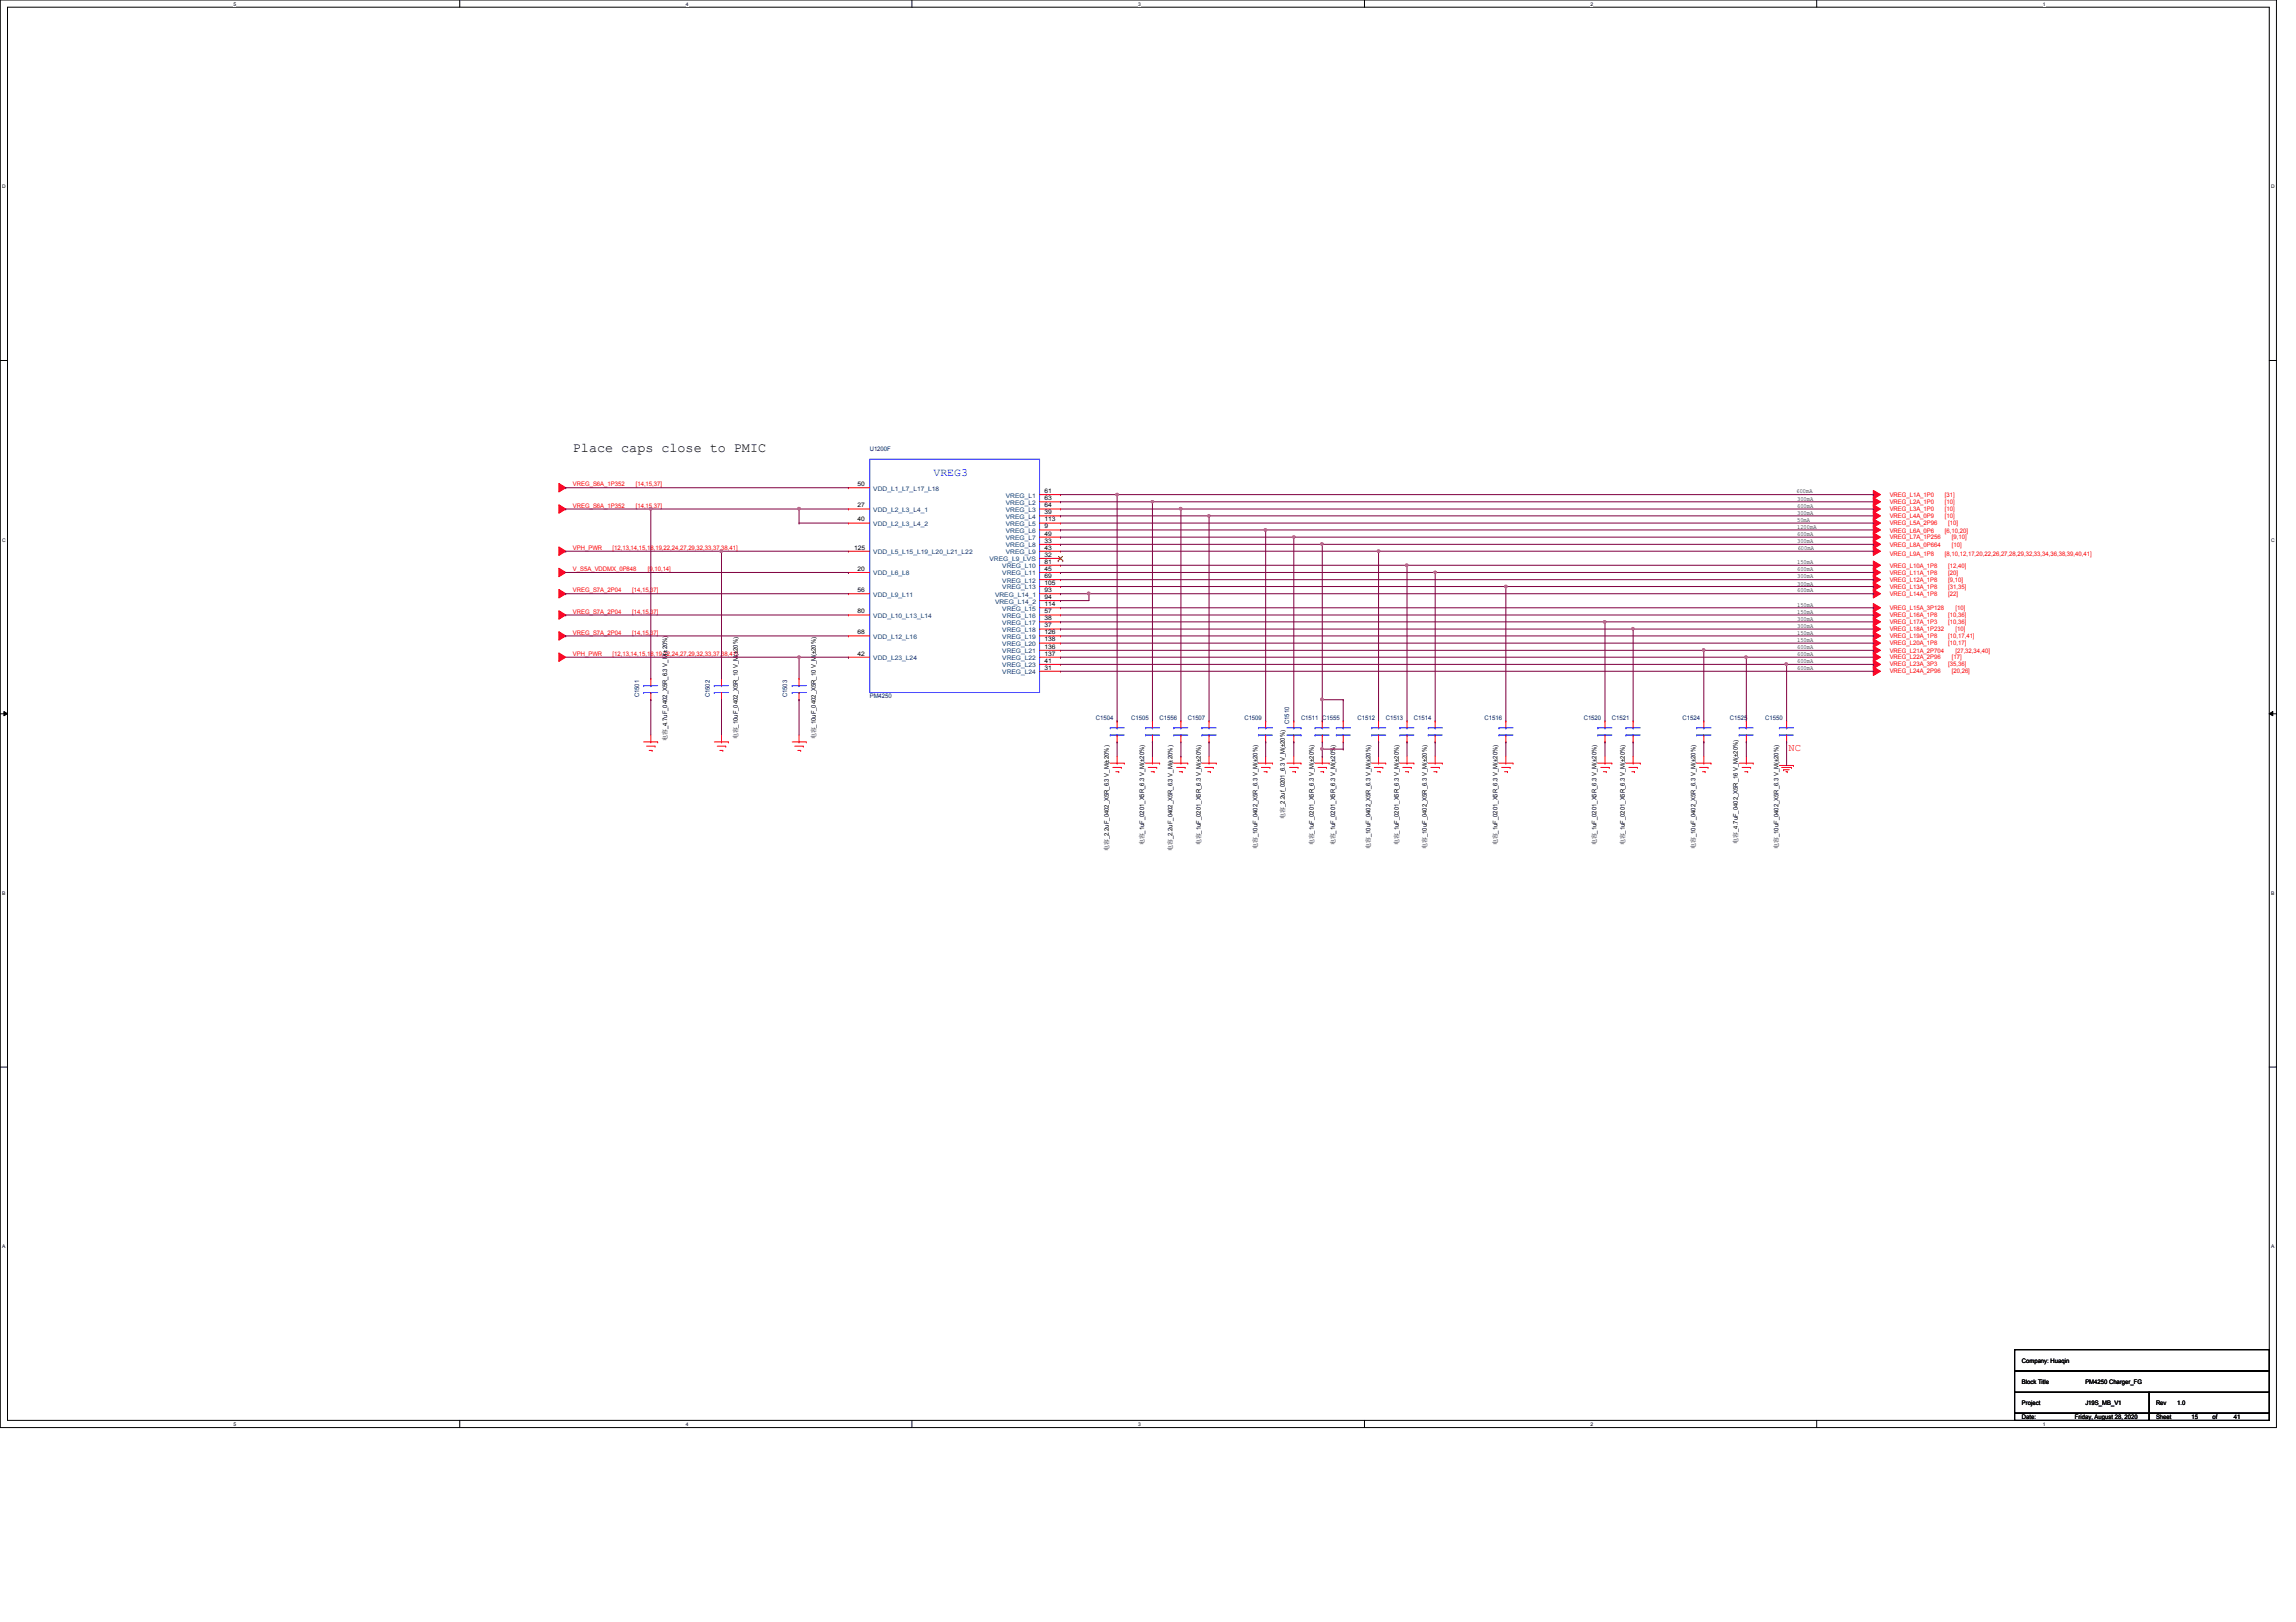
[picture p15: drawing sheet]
<svg xmlns="http://www.w3.org/2000/svg" width="297mm" height="210mm" viewBox="0 0 297 210" stroke-linecap="round" stroke-linejoin="round" font-family="sans-serif">
<defs><g id="words">
<text font-size="1.7" x="74.1" y="58.5">Place caps close to PMIC</text>
<text font-size="1.4" fill="#00f" x="120.8" y="61.6">VREG3</text>
<text font-size="1.4" fill="#f00" x="231.4" y="97.2">NC</text>
<g font-size=".8" fill="#000080">
<text x="112.5" y="58.4">U1200F</text>
<text x="82.7" y="90.3" transform="rotate(-90 82.7 90.3)">C1501</text>
<text x="91.8" y="90.3" transform="rotate(-90 91.8 90.3)">C1502</text>
<text x="101.9" y="90.3" transform="rotate(-90 101.9 90.3)">C1503</text>
<text x="112.5" y="90.4">PM4250</text>
<text x="141.8" y="93.1">C1504</text>
<text x="146.3" y="93.1">C1505</text>
<text x="150" y="93.1">C1556</text>
<text x="153.7" y="93.1">C1507</text>
<text x="161" y="93.1">C1509</text>
<text x="166.8" y="93.7" transform="rotate(-90 166.8 93.7)">C1510</text>
<text x="168.3" y="93.1">C1511</text>
<text x="171.1" y="93.1">C1555</text>
<text x="175.6" y="93.1">C1512</text>
<text x="179.3" y="93.1">C1513</text>
<text x="182.9" y="93.1">C1514</text>
<text x="192.1" y="93.1">C1516</text>
<text x="204.9" y="93.1">C1520</text>
<text x="208.5" y="93.1">C1521</text>
<text x="217.7" y="93.1">C1524</text>
<text x="223.8" y="93.1">C1525</text>
<text x="228.4" y="93.1">C1550</text>
</g>
<g font-size=".8" fill="#f00">
<text x="74.1" y="62.9">VREG_S6A_1P352</text>
<text x="74.1" y="65.7">VREG_S6A_1P352</text>
<text x="82.2" y="62.9">[14,15,37]</text>
<text x="82.2" y="65.7">[14,15,37]</text>
<text x="244.5" y="64.3">VREG_L1A_1P0</text>
<text x="244.5" y="65.2">VREG_L2A_1P0</text>
<text x="251.6" y="64.3">[31]</text>
<text x="251.6" y="65.2">[10]</text>
<text x="74.1" y="71.2">VPH_PWR</text>
<text x="79.2" y="71.2">[12,13,14,15,18,19,22,24,27,29,32,33,37,38,41]</text>
<text x="244.5" y="66.2">VREG_L3A_1P0</text>
<text x="244.5" y="67.1">VREG_L4A_0P9</text>
<text x="244.5" y="68">VREG_L5A_2P96</text>
<text x="244.5" y="68.9">VREG_L6A_0P6</text>
<text x="244.5" y="69.8">VREG_L7A_1P256</text>
<text x="244.5" y="70.7">VREG_L8A_0P664</text>
<text x="251.6" y="66.2">[10]</text>
<text x="251.6" y="67.1">[10]</text>
<text x="251.6" y="68.9">[6,10,20]</text>
<text x="252" y="68">[10]</text>
<text x="252.5" y="69.8">[9,10]</text>
<text x="252.5" y="70.7">[10]</text>
<text x="74.1" y="73.9">V_S5A_VDDMX_0P848</text>
<text x="74.1" y="76.7">VREG_S7A_2P04</text>
<text x="81.8" y="76.7">[14,15,37]</text>
<text x="83.8" y="73.9">[9,10,14]</text>
<text x="244.5" y="73.5">VREG_L10A_1P8</text>
<text x="244.5" y="74.4">VREG_L11A_1P8</text>
<text x="244.5" y="75.3">VREG_L12A_1P8</text>
<text x="244.5" y="76.2">VREG_L13A_1P8</text>
<text x="244.5" y="77.1">VREG_L14A_1P8</text>
<text x="244.5" y="72">VREG_L9A_1P8</text>
<text x="251.6" y="72">[8,10,12,17,20,22,26,27,28,29,32,33,34,36,38,39,40,41]</text>
<text x="252" y="73.5">[12,40]</text>
<text x="252" y="74.4">[20]</text>
<text x="252" y="75.3">[9,10]</text>
<text x="252" y="76.2">[31,35]</text>
<text x="252" y="77.1">[22]</text>
<text x="74.1" y="79.4">VREG_S7A_2P04</text>
<text x="74.1" y="82.2">VREG_S7A_2P04</text>
<text x="81.8" y="79.4">[14,15,37]</text>
<text x="81.8" y="82.2">[14,15,37]</text>
<text x="244.5" y="79">VREG_L15A_3P128</text>
<text x="244.5" y="79.9">VREG_L16A_1P8</text>
<text x="244.5" y="80.8">VREG_L17A_1P3</text>
<text x="244.5" y="81.6">VREG_L18A_1P232</text>
<text x="244.5" y="83.4">VREG_L20A_1P8</text>
<text x="244.5" y="82.5">VREG_L19A_1P8</text>
<text x="252" y="79.9">[10,36]</text>
<text x="252" y="80.8">[10,36]</text>
<text x="252" y="83.4">[10,17]</text>
<text x="252" y="82.5">[10,17,41]</text>
<text x="253" y="79">[10]</text>
<text x="253" y="81.6">[10]</text>
<text x="74.1" y="84.9">VPH_PWR</text>
<text x="79.2" y="84.9">[12,13,14,15,18,19,22,24,27,29,32,33,37,38,41]</text>
<text x="244.5" y="84.5">VREG_L21A_2P704</text>
<text x="244.5" y="85.3">VREG_L22A_2P96</text>
<text x="244.5" y="86.2">VREG_L23A_3P3</text>
<text x="244.5" y="87.1">VREG_L24A_2P96</text>
<text x="252" y="86.2">[35,36]</text>
<text x="252.5" y="85.3">[17]</text>
<text x="252.5" y="87.1">[20,26]</text>
<text x="253" y="84.5">[27,32,34,40]</text>
</g>
<g font-size=".8">
<text x="111" y="62.9">50</text>
<text x="111" y="65.7">27</text>
<text x="135.1" y="63.8">61</text>
<text x="135.1" y="64.7">63</text>
<text x="135.1" y="65.7">64</text>
<text x="232.4" y="63.8">600mA</text>
<text x="232.5" y="64.8">300mA</text>
<text x="232.5" y="65.7">600mA</text>
<text x="110.5" y="71.1">125</text>
<text x="111" y="67.5">40</text>
<text x="135.1" y="66.5">39</text>
<text x="135.1" y="67.5">113</text>
<text x="135.1" y="68.4">9</text>
<text x="135.1" y="69.3">49</text>
<text x="135.1" y="70.2">33</text>
<text x="135.1" y="71.1">43</text>
<text x="232.5" y="66.6">300mA</text>
<text x="232.5" y="67.5">50mA</text>
<text x="232.5" y="68.5">1200mA</text>
<text x="232.5" y="69.4">600mA</text>
<text x="232.5" y="70.3">300mA</text>
<text x="232.6" y="71.2">600mA</text>
<text x="111" y="73.9">20</text>
<text x="111" y="76.6">56</text>
<text x="135.1" y="72.1">32</text>
<text x="135.1" y="72.9">81</text>
<text x="135.1" y="73.9">45</text>
<text x="135.1" y="74.8">69</text>
<text x="135.1" y="75.7">105</text>
<text x="135.1" y="76.6">93</text>
<text x="135.1" y="77.5">94</text>
<text x="232.5" y="73">150mA</text>
<text x="232.5" y="74">600mA</text>
<text x="232.5" y="74.8">300mA</text>
<text x="232.5" y="75.8">300mA</text>
<text x="232.5" y="76.7">600mA</text>
<text x="111" y="79.4">80</text>
<text x="111" y="82.1">68</text>
<text x="135.1" y="78.4">114</text>
<text x="135.1" y="79.4">57</text>
<text x="135.1" y="80.3">38</text>
<text x="135.1" y="81.2">37</text>
<text x="135.1" y="82.1">126</text>
<text x="135.1" y="83">138</text>
<text x="135.1" y="83.9">136</text>
<text x="232.5" y="78.5">150mA</text>
<text x="232.5" y="79.5">150mA</text>
<text x="232.5" y="80.3">300mA</text>
<text x="232.5" y="81.2">300mA</text>
<text x="232.5" y="82.2">150mA</text>
<text x="232.5" y="83.1">150mA</text>
<text x="232.5" y="84">600mA</text>
<text x="111" y="84.8">42</text>
<text x="135.1" y="84.8">137</text>
<text x="135.1" y="85.8">41</text>
<text x="135.1" y="86.7">31</text>
<text x="232.5" y="84.9">600mA</text>
<text x="232.5" y="85.8">600mA</text>
<text x="232.5" y="86.7">600mA</text>
<text x="86.3" y="95.9" transform="rotate(-90 86.3 95.9)">电电_4.7uF_0402_X5R_6.3 V_M(±20%)</text>
<text x="95.5" y="95.7" transform="rotate(-90 95.5 95.7)">电电_10uF_0402_X5R_10 V_M(±20%)</text>
<text x="105.5" y="95.7" transform="rotate(-90 105.5 95.7)">电电_10uF_0402_X5R_10 V_M(±20%)</text>
<text x="166.2" y="106" transform="rotate(-90 166.2 106)">电电_2.2uf_0201_6.3 V_M(±20%)</text>
<text x="143.5" y="110.1" transform="rotate(-90 143.5 110.1)">电电_2.2uF_0402_X5R_6.3 V_M(±20%)</text>
<text x="148" y="109.4" transform="rotate(-90 148 109.4)">电电_1uF_0201_X5R_6.3 V_M(±20%)</text>
<text x="151.7" y="110.1" transform="rotate(-90 151.7 110.1)">电电_2.2uF_0402_X5R_6.3 V_M(±20%)</text>
<text x="155.4" y="109.4" transform="rotate(-90 155.4 109.4)">电电_1uF_0201_X5R_6.3 V_M(±20%)</text>
<text x="162.7" y="109.9" transform="rotate(-90 162.7 109.9)">电电_10uF_0402_X5R_6.3 V_M(±20%)</text>
<text x="170" y="109.4" transform="rotate(-90 170 109.4)">电电_1uF_0201_X5R_6.3 V_M(±20%)</text>
<text x="172.7" y="109.4" transform="rotate(-90 172.7 109.4)">电电_1uF_0201_X5R_6.3 V_M(±20%)</text>
<text x="177.3" y="109.9" transform="rotate(-90 177.3 109.9)">电电_10uF_0402_X5R_6.3 V_M(±20%)</text>
<text x="181" y="109.4" transform="rotate(-90 181 109.4)">电电_1uF_0201_X5R_6.3 V_M(±20%)</text>
<text x="184.6" y="109.9" transform="rotate(-90 184.6 109.9)">电电_10uF_0402_X5R_6.3 V_M(±20%)</text>
<text x="193.8" y="109.4" transform="rotate(-90 193.8 109.4)">电电_1uF_0201_X5R_6.3 V_M(±20%)</text>
<text x="206.5" y="109.4" transform="rotate(-90 206.5 109.4)">电电_1uF_0201_X5R_6.3 V_M(±20%)</text>
<text x="210.2" y="109.4" transform="rotate(-90 210.2 109.4)">电电_1uF_0201_X5R_6.3 V_M(±20%)</text>
<text x="219.4" y="109.9" transform="rotate(-90 219.4 109.9)">电电_10uF_0402_X5R_6.3 V_M(±20%)</text>
<text x="224.8" y="109.2" transform="rotate(-90 224.8 109.2)">电电_4.7uF_0402_X5R_16 V_M(±20%)</text>
<text x="230.1" y="109.9" transform="rotate(-90 230.1 109.9)">电电_10uF_0402_X5R_6.3 V_M(±20%)</text>
<text x="261.6" y="179.1">Block Title</text>
<text x="261.6" y="176.4">Company: Huaqin</text>
<text x="269.8" y="179.1">PM4250 Charger_FG</text>
<text x="261.6" y="181.8">Project</text>
<text x="261.6" y="183.6">Date:</text>
<text x="268.4" y="183.6">Friday, August 28, 2020</text>
<text x="269.8" y="181.8">J19S_MB_V1</text>
<text x="278.9" y="181.8">Rev</text>
<text x="278.9" y="183.6">Sheet</text>
<text x="281.7" y="181.8">1.0</text>
<text x="283.5" y="183.6">15</text>
<text x="286.3" y="183.6">of</text>
<text x="289" y="183.6">41</text>
</g>
<g font-size=".8" fill="#004080">
<text x="113" y="63.5">VDD_L1_L7_L17_L18</text>
<text x="130.1" y="64.4">VREG_L1</text>
<text x="130.1" y="65.3">VREG_L2</text>
<text x="113" y="66.3">VDD_L2_L3_L4_1</text>
<text x="113" y="68.1">VDD_L2_L3_L4_2</text>
<text x="113" y="71.7">VDD_L5_L15_L19_L20_L21_L22</text>
<text x="130.1" y="66.3">VREG_L3</text>
<text x="130.1" y="67.1">VREG_L4</text>
<text x="130.1" y="68.1">VREG_L5</text>
<text x="130.1" y="69">VREG_L6</text>
<text x="130.1" y="69.9">VREG_L7</text>
<text x="130.1" y="70.8">VREG_L8</text>
<text x="130.1" y="71.7">VREG_L9</text>
<text x="113" y="74.5">VDD_L6_L8</text>
<text x="113" y="77.2">VDD_L9_L11</text>
<text x="128" y="72.6">VREG_L9_LVS</text>
<text x="128.7" y="77.2">VREG_L14_1</text>
<text x="129.7" y="73.5">VREG_L10</text>
<text x="129.7" y="74.5">VREG_L11</text>
<text x="129.7" y="75.4">VREG_L12</text>
<text x="129.7" y="76.3">VREG_L13</text>
<text x="113" y="80">VDD_L10_L13_L14</text>
<text x="113" y="82.7">VDD_L12_L16</text>
<text x="128.7" y="78.1">VREG_L14_2</text>
<text x="129.7" y="79">VREG_L15</text>
<text x="129.7" y="80">VREG_L16</text>
<text x="129.7" y="80.9">VREG_L17</text>
<text x="129.7" y="81.8">VREG_L18</text>
<text x="129.7" y="82.7">VREG_L19</text>
<text x="129.7" y="83.6">VREG_L20</text>
<text x="113" y="85.4">VDD_L23_L24</text>
<text x="129.7" y="84.5">VREG_L21</text>
<text x="129.7" y="85.4">VREG_L22</text>
<text x="129.7" y="86.4">VREG_L23</text>
<text x="129.7" y="87.2">VREG_L24</text>
</g>
<g font-size=".6">
<text x="30.2" y=".7">5</text>
<text x="88.7" y=".7">4</text>
<text x="147.2" y=".7">3</text>
<text x="205.8" y=".7">2</text>
<text x="264.3" y=".7">1</text>
<text x=".3" y="24.4">D</text>
<text x="293.8" y="24.4">D</text>
<text x=".3" y="70.1">C</text>
<text x="293.8" y="70.1">C</text>
<text x=".3" y="115.8">B</text>
<text x="293.8" y="115.8">B</text>
<text x=".3" y="161.5">A</text>
<text x="293.8" y="161.5">A</text>
<text x="30.2" y="184.5">5</text>
<text x="88.7" y="184.5">4</text>
<text x="147.2" y="184.5">3</text>
<text x="205.8" y="184.5">2</text>
<text x="264.3" y="184.5">1</text>
</g>
</g></defs>
<path d="M0 0h294.5v184.7h-294.5zM1 .9h292.6v182.9h-292.6z" fill="none" stroke="#000" stroke-width=".13"/>
<g fill="#fff">
<path d="M30.2 .1h.4v.7h-.4z"/>
<path d="M30.2 183.9h.4v.8h-.4z"/>
</g>
<path d="M59.5 0v.9M59.5 183.8v.9" fill="none" stroke="#000" stroke-width=".13"/>
<g fill="#fff">
<path d="M88.7 .1h.4v.7h-.4z"/>
<path d="M88.7 183.9h.4v.8h-.4z"/>
</g>
<path d="M118 0v.9M118 183.8v.9" fill="none" stroke="#000" stroke-width=".13"/>
<g fill="#fff">
<path d="M147.2 .1h.4v.7h-.4z"/>
<path d="M147.2 183.9h.4v.8h-.4z"/>
</g>
<path d="M176.5 0v.9M176.5 183.8v.9" fill="none" stroke="#000" stroke-width=".13"/>
<g fill="#fff">
<path d="M205.8 .1h.3v.7h-.3z"/>
<path d="M205.8 183.9h.3v.8h-.3z"/>
</g>
<path d="M235 0v.9M235 183.8v.9" fill="none" stroke="#000" stroke-width=".13"/>
<g fill="#fff">
<path d="M264.3 .1h.3v.7h-.3z"/>
<path d="M264.3 183.9h.3v.8h-.3z"/>
<path d="M.3 23.8h.5v.7h-.5z"/>
<path d="M293.8 23.8h.5v.7h-.5z"/>
<path d="M.3 69.5h.5v.7h-.5z"/>
<path d="M293.8 69.5h.5v.7h-.5z"/>
</g>
<path d="M0 46.7h1M293.6 46.7h.9" fill="none" stroke="#000" stroke-width=".13"/>
<g fill="#fff">
<path d="M.3 115.2h.4v.8h-.4z"/>
<path d="M293.8 115.2h.5v.8h-.5z"/>
</g>
<path d="M0 92.4h1M.5 92.1l.5 .3-.5 .2zM293.6 92.4l.4-.3v.5zM293.6 92.4h.9" fill="none" stroke="#000" stroke-width=".13"/>
<path d="M.5 92.1l.5 .3-.5 .2zM293.6 92.4l.4-.3v.5z" fill="#000"/>
<g fill="#fff">
<path d="M.3 161h.4v.7h-.4z"/>
<path d="M293.8 161h.4v.7h-.4z"/>
</g>
<path d="M0 138.1h1M293.6 138.1h.9" fill="none" stroke="#000" stroke-width=".13"/>
<g fill="none" stroke="#f00" stroke-width=".13">
<path d="M83.3 96h1.8M83.6 96.6h1.1M84 97.1h.4M84.2 96h.1M84.2 95.1v.9M84.4 97.1h.1M84.7 96.6h.1M85.1 96h.1M92.4 96h1.8M92.8 96.6h1.1M93.1 97.1h.4M93.3 96h.1"/>
<path d="M93.3 95.1v.9M93.5 97.1h.1M93.9 96.6h.1M94.2 96h.1M102.5 96h1.8M102.8 96.6h1.1M103.2 97.1h.4M103.4 96h.1M103.4 95.1v.9M103.6 97.1h.1M103.9 96.6h.1M104.3 96h.1"/>
<path d="M143.6 98.8h1.9M144 99.3h1.1M144.4 99.9h.3M144.5 98.8h.1M144.5 97.9v.9M144.7 99.9h.1M145.1 99.3h.1M145.5 98.8h.1M148.2 98.8h1.8M148.5 99.3h1.1M148.9 99.9h.4M149.1 98.8h.1"/>
<path d="M149.1 97.9v.9M149.3 99.9h.1M149.6 99.3h.1M150 98.8h.1M151.8 98.8h1.9M152.2 99.3h1.1M152.6 99.9h.3M152.8 98.8h.1M152.8 97.9v.9M152.9 99.9h.1M153.3 99.3h.1M153.7 98.8h.1"/>
<path d="M155.5 98.8h1.8M155.9 99.3h1.1M156.2 99.9h.4M156.4 98.8h.1M156.4 97.9v.9M156.6 99.9h.1M157 99.3h.1M157.3 98.8h.1M162.8 98.8h1.8M163.2 99.3h1.1M163.5 99.9h.4M163.7 98.8h.1"/>
<path d="M163.7 97.9v.9M163.9 99.9h.1M164.3 99.3h.1M164.6 98.8h.1M166.5 98.8h1.8M166.8 99.3h1.1M167.2 99.9h.4M167.4 98.8h.1M167.4 97.9v.9M167.6 99.9h.1M167.9 99.3h.1M168.3 98.8h.1"/>
<path d="M170.1 98.8h1.9M170.5 99.3h1.1M170.9 99.9h.3M171.1 98.8h.1M171.1 97.9v.9M171.2 99.9h.1M171.6 99.3h.1M172 98.8h.1M177.5 98.8h1.8M177.8 99.3h1.1M178.2 99.9h.4M178.3 98.8h.1"/>
<path d="M178.3 97.9v.9M178.6 99.9h.1M178.9 99.3h.1M179.3 98.8h.1M181.1 98.8h1.8M181.5 99.3h1.1M181.8 99.9h.4M182 98.8h.1M182 97.9v.9M182.2 99.9h.1M182.6 99.3h.1M182.9 98.8h.1"/>
<path d="M184.8 98.8h1.8M185.1 99.3h1.1M185.5 99.9h.4M185.7 98.8h.1M185.7 97.9v.9M185.9 99.9h.1M186.2 99.3h.1M186.6 98.8h.1M193.9 98.8h1.8M194.3 99.3h1.1M194.6 99.9h.4M194.8 98.8h.1"/>
<path d="M194.8 97.9v.9M195 99.9h.1M195.4 99.3h.1M195.7 98.8h.1M206.7 98.8h1.8M207.1 99.3h1.1M207.4 99.9h.4M207.6 98.8h.1M207.6 97.9v.9M207.8 99.9h.1M208.2 99.3h.1M208.5 98.8h.1"/>
<path d="M210.4 98.8h1.8M210.7 99.3h1.1M211.1 99.9h.4M211.3 98.8h.1M211.3 97.9v.9M211.5 99.9h.1M211.8 99.3h.1M212.2 98.8h.1M219.5 98.8h1.9M219.9 99.3h1.1M220.3 99.9h.3M220.4 98.8h.1"/>
<path d="M220.4 97.9v.9M220.6 99.9h.1M221 99.3h.1M221.4 98.8h.1M225 98.8h1.8M225.4 99.3h1.1M225.7 99.9h.4M225.9 98.8h.1M225.9 97.9v.9M226.1 99.9h.1M226.5 99.3h.1M226.8 98.8h.1"/>
<path d="M230.2 99.1h1.8M230.5 99.3h1.3M230.8 99.6h.1M230.8 99.6h.7M231.1 99.9h.1M231.2 99.9h.1M231.8 99.3h.1M232 99.1h.1"/>
</g>
<path d="M72.3 62.6l.9 .5-.9 .6z" fill-rule="evenodd" fill="#f00"/>
<path d="M72.3 62.6l.9 .5-.9 .6z" fill="none" stroke="#f00" stroke-width=".13"/>
<path d="M72.3 65.3l.9 .6-.9 .5z" fill-rule="evenodd" fill="#f00"/>
<path d="M72.3 65.3l.9 .6-.9 .5z" fill="none" stroke="#f00" stroke-width=".13"/>
<path d="M72.3 70.8l.9 .5-.9 .6z" fill-rule="evenodd" fill="#f00"/>
<path d="M72.3 70.8l.9 .5-.9 .6z" fill="none" stroke="#f00" stroke-width=".13"/>
<path d="M72.3 73.5l.9 .6-.9 .5z" fill-rule="evenodd" fill="#f00"/>
<path d="M72.3 73.5l.9 .6-.9 .5z" fill="none" stroke="#f00" stroke-width=".13"/>
<path d="M72.3 84.5l.9 .5-.9 .6z" fill-rule="evenodd" fill="#f00"/>
<path d="M72.3 84.5l.9 .5-.9 .6z" fill="none" stroke="#f00" stroke-width=".13"/>
<path d="M72.3 76.3l.9 .5-.9 .6z" fill-rule="evenodd" fill="#f00"/>
<path d="M72.3 76.3l.9 .5-.9 .6z" fill="none" stroke="#f00" stroke-width=".13"/>
<path d="M72.3 79l.9 .6-.9 .5z" fill-rule="evenodd" fill="#f00"/>
<path d="M72.3 79l.9 .6-.9 .5z" fill="none" stroke="#f00" stroke-width=".13"/>
<path d="M72.3 81.7l.9 .6-.9 .5z" fill-rule="evenodd" fill="#f00"/>
<path d="M72.3 81.7l.9 .6-.9 .5z" fill="none" stroke="#f00" stroke-width=".13"/>
<path d="M242.4 63.5l.9 .5-.9 .6z" fill-rule="evenodd" fill="#f00"/>
<path d="M242.4 63.5l.9 .5-.9 .6z" fill="none" stroke="#f00" stroke-width=".13"/>
<path d="M242.4 64.4l.9 .5-.9 .6z" fill-rule="evenodd" fill="#f00"/>
<path d="M242.4 64.4l.9 .5-.9 .6z" fill="none" stroke="#f00" stroke-width=".13"/>
<path d="M242.4 65.3l.9 .6-.9 .5z" fill-rule="evenodd" fill="#f00"/>
<path d="M242.4 65.3l.9 .6-.9 .5z" fill="none" stroke="#f00" stroke-width=".13"/>
<path d="M242.4 66.2l.9 .6-.9 .5z" fill-rule="evenodd" fill="#f00"/>
<path d="M242.4 66.2l.9 .6-.9 .5z" fill="none" stroke="#f00" stroke-width=".13"/>
<path d="M242.4 67.1l.9 .6-.9 .5z" fill-rule="evenodd" fill="#f00"/>
<path d="M242.4 67.1l.9 .6-.9 .5z" fill="none" stroke="#f00" stroke-width=".13"/>
<path d="M242.4 68l.9 .6-.9 .5z" fill-rule="evenodd" fill="#f00"/>
<path d="M242.4 68l.9 .6-.9 .5z" fill="none" stroke="#f00" stroke-width=".13"/>
<path d="M242.4 69l.9 .5-.9 .6z" fill-rule="evenodd" fill="#f00"/>
<path d="M242.4 69l.9 .5-.9 .6z" fill="none" stroke="#f00" stroke-width=".13"/>
<path d="M242.4 69.9l.9 .5-.9 .6z" fill-rule="evenodd" fill="#f00"/>
<path d="M242.4 69.9l.9 .5-.9 .6z" fill="none" stroke="#f00" stroke-width=".13"/>
<path d="M242.4 72.6l.9 .6-.9 .5z" fill-rule="evenodd" fill="#f00"/>
<path d="M242.4 72.6l.9 .6-.9 .5z" fill="none" stroke="#f00" stroke-width=".13"/>
<path d="M242.4 73.5l.9 .6-.9 .5z" fill-rule="evenodd" fill="#f00"/>
<path d="M242.4 73.5l.9 .6-.9 .5z" fill="none" stroke="#f00" stroke-width=".13"/>
<path d="M242.4 74.5l.9 .5-.9 .6z" fill-rule="evenodd" fill="#f00"/>
<path d="M242.4 74.5l.9 .5-.9 .6z" fill="none" stroke="#f00" stroke-width=".13"/>
<path d="M242.4 75.4l.9 .5-.9 .6z" fill-rule="evenodd" fill="#f00"/>
<path d="M242.4 75.4l.9 .5-.9 .6z" fill="none" stroke="#f00" stroke-width=".13"/>
<path d="M242.4 76.3l.9 .5-.9 .6z" fill-rule="evenodd" fill="#f00"/>
<path d="M242.4 76.3l.9 .5-.9 .6z" fill="none" stroke="#f00" stroke-width=".13"/>
<path d="M242.4 70.8l.9 .5-.9 .6z" fill-rule="evenodd" fill="#f00"/>
<path d="M242.4 70.8l.9 .5-.9 .6z" fill="none" stroke="#f00" stroke-width=".13"/>
<path d="M242.4 78.1l.9 .6-.9 .5z" fill-rule="evenodd" fill="#f00"/>
<path d="M242.4 78.1l.9 .6-.9 .5z" fill="none" stroke="#f00" stroke-width=".13"/>
<path d="M242.4 79l.9 .6-.9 .5z" fill-rule="evenodd" fill="#f00"/>
<path d="M242.4 79l.9 .6-.9 .5z" fill="none" stroke="#f00" stroke-width=".13"/>
<path d="M242.4 79.9l.9 .6-.9 .5z" fill-rule="evenodd" fill="#f00"/>
<path d="M242.4 79.9l.9 .6-.9 .5z" fill="none" stroke="#f00" stroke-width=".13"/>
<path d="M242.4 80.9l.9 .5-.9 .6z" fill-rule="evenodd" fill="#f00"/>
<path d="M242.4 80.9l.9 .5-.9 .6z" fill="none" stroke="#f00" stroke-width=".13"/>
<path d="M242.4 82.7l.9 .5-.9 .6z" fill-rule="evenodd" fill="#f00"/>
<path d="M242.4 82.7l.9 .5-.9 .6z" fill="none" stroke="#f00" stroke-width=".13"/>
<path d="M242.4 81.7l.9 .6-.9 .5z" fill-rule="evenodd" fill="#f00"/>
<path d="M242.4 81.7l.9 .6-.9 .5z" fill="none" stroke="#f00" stroke-width=".13"/>
<path d="M242.4 83.6l.9 .6-.9 .5z" fill-rule="evenodd" fill="#f00"/>
<path d="M242.4 83.6l.9 .6-.9 .5z" fill="none" stroke="#f00" stroke-width=".13"/>
<path d="M242.4 84.5l.9 .5-.9 .6z" fill-rule="evenodd" fill="#f00"/>
<path d="M242.4 84.5l.9 .5-.9 .6z" fill="none" stroke="#f00" stroke-width=".13"/>
<path d="M242.4 85.4l.9 .6-.9 .5z" fill-rule="evenodd" fill="#f00"/>
<path d="M242.4 85.4l.9 .6-.9 .5z" fill="none" stroke="#f00" stroke-width=".13"/>
<path d="M242.4 86.3l.9 .6-.9 .5z" fill-rule="evenodd" fill="#f00"/>
<g fill="none" stroke="#f00" stroke-width=".13">
<path d="M109.8 63.1h.1M109.8 65.9h.1M109.8 67.7h.1M109.8 71.3h.1M109.8 74.1h.1M109.8 76.8h.1M109.8 79.6h.1M109.8 63.1h2.7M109.8 65.9h2.7M109.8 67.7h2.7M109.8 71.3h2.7M109.8 74.1h2.7"/>
<path d="M109.8 76.8h2.7M109.8 79.6h2.7M134.5 65.9h2.7M134.5 67.7h2.7M134.5 71.3h2.7M134.5 74.1h2.7M134.5 76.8h2.7M134.5 79.6h2.7M134.5 64h2.7M134.5 64.9h2.7M134.5 66.8h2.7M134.5 68.6h2.7"/>
<path d="M134.5 69.5h2.7M134.5 70.4h2.7M134.5 72.3h2.7M134.5 73.2h2.7M134.5 75h2.7M134.5 75.9h2.7M134.5 77.7h2.7M134.5 78.7h2.7M137.2 64h.1M137.2 64.9h.1M137.2 65.9h.1M137.2 66.8h.1"/>
<path d="M137.2 67.7h.1M137.2 68.6h.1M137.2 69.5h.1M137.2 70.4h.1M137.2 71.3h.1M137.2 72.3h.1M137.2 73.2h.1M137.2 74.1h.1M137.2 75h.1M137.2 75.9h.1M137.2 76.8h.1M137.2 77.7h.1"/>
<path d="M137.2 78.7h.1M137.2 79.6h.1M84.2 87.8h.1M84.2 90.6h.1M84.2 87.8v.9M84.2 89.6v1M93.3 87.8h.1M93.3 90.6h.1M93.3 87.8v.9M93.3 89.6v1M103.4 87.8h.1M103.4 90.6h.1"/>
<path d="M103.4 87.8v.9M103.4 89.6v1M109.8 82.3h.1M109.8 85h.1M109.8 82.3h2.7M109.8 85h2.7M134.5 82.3h2.7M134.5 85h2.7M134.5 80.5h2.7M134.5 81.4h2.7M134.5 83.2h2.7M134.5 84.2h2.7"/>
<path d="M134.5 86h2.7M134.5 86.9h2.7M137.2 80.5h.1M137.2 81.4h.1M137.2 82.3h.1M137.2 83.2h.1M137.2 84.2h.1M137.2 85h.1M137.2 86h.1M137.2 86.9h.1M144.5 93.3h.1M144.5 96h.1"/>
<path d="M144.5 93.3v.9M144.5 95.1v.9M149.1 93.3h.1M149.1 96h.1M149.1 93.3v.9M149.1 95.1v.9M152.8 93.3h.1M152.8 96h.1M152.8 93.3v.9M152.8 95.1v.9M156.4 93.3h.1M156.4 96h.1"/>
<path d="M156.4 93.3v.9M156.4 95.1v.9M163.7 93.3h.1M163.7 96h.1M163.7 93.3v.9M163.7 95.1v.9M167.4 96h.1M167.4 93.3h.1M167.4 93.3v.9M167.4 95.1v.9M171.1 93.3h.1M171.1 96h.1"/>
<path d="M171.1 93.3v.9M171.1 95.1v.9M173.8 93.3h.1M173.8 96h.1M173.8 93.3v.9M173.8 95.1v.9M178.3 93.3h.1M178.3 96h.1M178.3 93.3v.9M178.3 95.1v.9M182 93.3h.1M182 96h.1"/>
<path d="M182 93.3v.9M182 95.1v.9M185.7 93.3h.1M185.7 96h.1M185.7 93.3v.9M185.7 95.1v.9M194.8 93.3h.1M194.8 96h.1M194.8 93.3v.9M194.8 95.1v.9M207.6 93.3h.1M207.6 96h.1"/>
<path d="M207.6 93.3v.9M207.6 95.1v.9M211.3 93.3h.1M211.3 96h.1M211.3 93.3v.9M211.3 95.1v.9M220.4 93.3h.1M220.4 96h.1M220.4 93.3v.9M220.4 95.1v.9M225.9 93.3h.1M225.9 96h.1"/>
<path d="M225.9 93.3v.9M225.9 95.1v.9M231.1 93.3h.1M231.1 96h.1M231.1 93.3v.9M231.1 95.1v.9M242.4 86.3l.9 .6-.9 .5z"/>
</g>
<path d="M260.6 174.7h33v2.7h-33zM260.6 177.4h33v2.8h-33zM260.6 180.2h17.4v2.7h-17.4zM260.6 182.9h17.4v.9h-17.4zM278 182.9h15.6v.9h-15.6zM278 180.2h15.6v2.7h-15.6z" fill="none" stroke="#000" stroke-width=".13"/>
<g fill="none" stroke="#00f" stroke-width=".13">
<path d="M112.5 59.4h22v30.2h-22zM83.3 88.7h.1M83.3 89.6h.1M83.3 88.7h1.8M83.3 89.6h1.8M84.2 88.7h.1M84.2 89.6h.1M92.4 88.7h.1M92.4 89.6h.1M92.4 88.7h1.8M92.4 89.6h1.8M93.3 88.7h.1"/>
<path d="M93.3 89.6h.1M102.5 88.7h.1M102.5 89.6h.1M102.5 88.7h1.8M102.5 89.6h1.8M103.4 88.7h.1M103.4 89.6h.1M143.6 94.2h.1M143.6 95.1h.1M143.6 94.2h1.9M143.6 95.1h1.9M144.5 94.2h.1"/>
<path d="M144.5 95.1h.1M148.2 94.2h.1M148.2 95.1h.1M148.2 94.2h1.8M148.2 95.1h1.8M149.1 94.2h.1M149.1 95.1h.1M151.8 94.2h.1M151.8 95.1h.1M151.8 94.2h1.9M151.8 95.1h1.9M152.8 94.2h.1"/>
<path d="M152.8 95.1h.1M155.5 94.2h.1M155.5 95.1h.1M155.5 94.2h1.8M155.5 95.1h1.8M156.4 94.2h.1M156.4 95.1h.1M162.8 94.2h.1M162.8 95.1h.1M162.8 94.2h1.8M162.8 95.1h1.8M163.7 94.2h.1"/>
<path d="M163.7 95.1h.1M166.5 94.2h1.8M166.5 95.1h1.8M167.4 95.1h.1M167.4 94.2h.1M168.3 95.1h.1M168.3 94.2h.1M170.1 94.2h.1M170.1 95.1h.1M170.1 94.2h1.9M170.1 95.1h1.9M171.1 94.2h.1"/>
<path d="M171.1 95.1h.1M172.9 94.2h.1M172.9 95.1h.1M172.9 94.2h1.8M172.9 95.1h1.8M173.8 94.2h.1M173.8 95.1h.1M177.5 94.2h.1M177.5 95.1h.1M177.5 94.2h1.8M177.5 95.1h1.8M178.3 94.2h.1"/>
<path d="M178.3 95.1h.1M181.1 94.2h.1M181.1 95.1h.1M181.1 94.2h1.8M181.1 95.1h1.8M182 94.2h.1M182 95.1h.1M184.8 94.2h.1M184.8 95.1h.1M184.8 94.2h1.8M184.8 95.1h1.8M185.7 94.2h.1"/>
<path d="M185.7 95.1h.1M193.9 94.2h.1M193.9 95.1h.1M193.9 94.2h1.8M193.9 95.1h1.8M194.8 94.2h.1M194.8 95.1h.1M206.7 94.2h.1M206.7 95.1h.1M206.7 94.2h1.8M206.7 95.1h1.8M207.6 94.2h.1"/>
<path d="M207.6 95.1h.1M210.4 94.2h.1M210.4 95.1h.1M210.4 94.2h1.8M210.4 95.1h1.8M211.3 94.2h.1M211.3 95.1h.1M219.5 94.2h.1M219.5 95.1h.1M219.5 94.2h1.9M219.5 95.1h1.9M220.4 94.2h.1"/>
<path d="M220.4 95.1h.1M225 94.2h.1M225 95.1h.1M225 94.2h1.8M225 95.1h1.8M225.9 94.2h.1M225.9 95.1h.1M230.2 94.2h.1M230.2 95.1h.1M230.2 94.2h1.8M230.2 95.1h1.8M231.1 94.2h.1"/>
<path d="M231.1 95.1h.1"/>
</g>
<path d="M136.9 72.6h.1M136.9 72l.6 .6M137.5 72l-.6 .6M137.5 72.6h.1" fill="none" stroke="#804000" stroke-width=".13"/>
<path d="M73.2 63.1h.1M73.2 65.9h.1M73.2 63.1h36.6M73.2 65.9h11" fill="none" stroke="#800040" stroke-width=".13"/>
<path d="M84 65.7h.3v.2h-.3z" fill-rule="evenodd" fill="#f0f"/>
<path d="M84 65.7h.3v.2h-.3z" fill="none" stroke="#f0f" stroke-width=".13"/>
<path d="M73.2 71.3h.1M73.2 71.3h20.1M103.4 65.9h.1M103.4 67.7h.1M103.4 65.9v1.8M103.4 67.7h6.4M103.4 65.9h6.4M84.2 90.6h.1M84.2 90.6v4.5" fill="none" stroke="#800040" stroke-width=".13"/>
<path d="M93.2 71.2h.2v.2h-.2z" fill-rule="evenodd" fill="#f0f"/>
<path d="M93.2 71.2h.2v.2h-.2z" fill="none" stroke="#f0f" stroke-width=".13"/>
<path d="M73.2 74.1h36.6M109.8 74.1h.1M73.2 85h30.2M103.4 85h.1" fill="none" stroke="#800040" stroke-width=".13"/>
<path d="M103.2 84.9h.3v.3h-.3z" fill-rule="evenodd" fill="#f0f"/>
<path d="M103.2 84.9h.3v.3h-.3z" fill="none" stroke="#f0f" stroke-width=".13"/>
<path d="M73.2 76.8h.1M73.2 79.6h.1M73.2 76.8h36.6M73.2 79.6h36.6M84.2 65.9h.1M84.2 65.9v21.9M84.2 65.9h19.2M73.2 82.3h.1M73.2 82.3h36.6M93.3 90.6h.1M93.3 90.6v4.5" fill="none" stroke="#800040" stroke-width=".13"/>
<path d="M103.2 65.7h.3v.2h-.3z" fill-rule="evenodd" fill="#f0f"/>
<path d="M103.2 65.7h.3v.2h-.3z" fill="none" stroke="#f0f" stroke-width=".13"/>
<path d="M93.3 71.3h.1M93.3 71.3v16.5M93.3 71.3h16.5M137.2 64.9h.1M137.2 66.8h.1M137.2 64h7.3M137.2 64.9h11.9M137.2 65.9h15.6M137.2 66.8h19.2M144.5 64h.1M152.8 65.9h.1" fill="none" stroke="#800040" stroke-width=".13"/>
<path d="M156.3 66.6h.2v.3h-.2z" fill-rule="evenodd" fill="#f0f"/>
<path d="M156.3 66.6h.2v.3h-.2z" fill="none" stroke="#f0f" stroke-width=".13"/>
<path d="M137.2 68.6h.1M137.2 67.7h105.2M137.2 68.6h26.5M242.4 67.7h.1" fill="none" stroke="#800040" stroke-width=".13"/>
<path d="M163.6 68.4h.2v.3h-.2z" fill-rule="evenodd" fill="#f0f"/>
<path d="M163.6 68.4h.2v.3h-.2z" fill="none" stroke="#f0f" stroke-width=".13"/>
<path d="M137.2 69.5h.1M137.2 70.4h.1M137.2 74.1h.1M137.2 69.5h30.2M137.2 70.4h33.9M137.2 73.2h44.8M137.2 74.1h48.5M182 73.2h.1" fill="none" stroke="#800040" stroke-width=".13"/>
<path d="M185.5 73.9h.3v.3h-.3z" fill-rule="evenodd" fill="#f0f"/>
<path d="M185.5 73.9h.3v.3h-.3z" fill="none" stroke="#f0f" stroke-width=".13"/>
<path d="M137.2 76.8h.1M137.2 75h105.2M137.2 75.9h57.6M137.2 76.8h3.7M137.2 71.3h41.1M178.3 71.3h.1M194.8 75.9h.1M242.4 75h.1" fill="none" stroke="#800040" stroke-width=".13"/>
<path d="M178.2 71.2h.3v.2h-.3z" fill-rule="evenodd" fill="#f0f"/>
<path d="M178.2 71.2h.3v.2h-.3z" fill="none" stroke="#f0f" stroke-width=".13"/>
<g fill="none" stroke="#800040" stroke-width=".13">
<path d="M137.2 77.7h.1M137.2 78.7h105.2M137.2 79.6h105.2M140.9 76.8h.1M140.9 76.8v.9h-3.7M140.9 76.8h101.5M242.4 78.7h.1M242.4 79.6h.1M242.4 76.8h.1M137.2 80.5h.1M137.2 81.4h.1M137.2 80.5h70.4"/>
<path d="M137.2 81.4h74.1M137.2 83.2h105.2M242.4 83.2h.1"/>
</g>
<path d="M140.7 76.7h.3v.2h-.3z" fill-rule="evenodd" fill="#f0f"/>
<path d="M140.7 76.7h.3v.2h-.3z" fill="none" stroke="#f0f" stroke-width=".13"/>
<path d="M137.2 82.3h105.2M137.2 84.2h83.2M220.4 84.2h.1M242.4 82.3h.1" fill="none" stroke="#800040" stroke-width=".13"/>
<path d="M220.3 84h.2v.2h-.2z" fill-rule="evenodd" fill="#f0f"/>
<path d="M220.3 84h.2v.2h-.2z" fill="none" stroke="#f0f" stroke-width=".13"/>
<path d="M149.1 64.9h.1M149.1 64.9v28.4M137.2 85h.1M137.2 85h88.7M137.2 86h93.9M137.2 86.9h105.2M149.1 96h.1M149.1 96v1.9M231.1 86h.1M242.4 86.9h.1" fill="none" stroke="#800040" stroke-width=".13"/>
<path d="M149 64.8h.2v.2h-.2z" fill-rule="evenodd" fill="#f0f"/>
<path d="M149 64.8h.2v.2h-.2z" fill="none" stroke="#f0f" stroke-width=".13"/>
<g fill="none" stroke="#800040" stroke-width=".13">
<path d="M149.1 64.9h.1M149.1 64.9h93.3M156.4 66.8h.1M156.4 66.8v26.5M156.4 66.8h86M163.7 68.6h.1M163.7 68.6v24.7M163.7 68.6h78.7M167.4 69.5h.1M167.4 69.5v23.8M156.4 96h.1M156.4 96v1.9"/>
<path d="M163.7 96h.1M163.7 96v1.9"/>
</g>
<path d="M167.3 69.4h.2v.2h-.2z" fill-rule="evenodd" fill="#f0f"/>
<path d="M167.3 69.4h.2v.2h-.2z" fill="none" stroke="#f0f" stroke-width=".13"/>
<path d="M167.4 69.5h.1M167.4 69.5h75M171.1 70.4v20.2M167.4 96h.1M167.4 96v1.9M171.1 90.6h.1" fill="none" stroke="#800040" stroke-width=".13"/>
<path d="M170.9 70.3h.2v.2h-.2z" fill-rule="evenodd" fill="#f0f"/>
<path d="M170.9 70.3h.2v.2h-.2z" fill="none" stroke="#f0f" stroke-width=".13"/>
<g fill="none" stroke="#800040" stroke-width=".13">
<path d="M171.1 70.4h71.3M185.7 74.1h.1M185.7 74.1v19.2M185.7 74.1h56.7M242.4 70.4h.1M171.1 96.9h.1M171.1 96v.9M178.3 96h.1M178.3 96v1.9M185.7 96h.1M185.7 96v1.9M207.6 80.5h.1"/>
<path d="M207.6 80.5v12.8"/>
</g>
<path d="M207.5 80.3h.2v.3h-.2z" fill-rule="evenodd" fill="#f0f"/>
<path d="M207.5 80.3h.2v.3h-.2z" fill="none" stroke="#f0f" stroke-width=".13"/>
<path d="M207.6 96h.1M207.6 80.5h.1M207.6 96v1.9M207.6 80.5h34.8M211.3 81.4h.1M211.3 81.4v11.9" fill="none" stroke="#800040" stroke-width=".13"/>
<path d="M211.1 81.2h.3v.3h-.3z" fill-rule="evenodd" fill="#f0f"/>
<path d="M211.1 81.2h.3v.3h-.3z" fill="none" stroke="#f0f" stroke-width=".13"/>
<path d="M211.3 96h.1M211.3 81.4h.1M211.3 96v1.9M211.3 81.4h31.1M225.9 85h.1M225.9 85v8.3" fill="none" stroke="#800040" stroke-width=".13"/>
<path d="M225.8 84.9h.2v.3h-.2z" fill-rule="evenodd" fill="#f0f"/>
<path d="M225.8 84.9h.2v.3h-.2z" fill="none" stroke="#f0f" stroke-width=".13"/>
<g fill="none" stroke="#800040" stroke-width=".13">
<path d="M144.5 64v29.3M178.3 71.3h.1M178.3 71.3v22M178.3 71.3h64.1M242.4 71.3h.1M103.4 90.6h.1M103.4 85h.1M103.4 85h6.4M103.4 85v2.8M103.4 90.6v4.5M109.8 85h.1M144.5 96h.1"/>
<path d="M144.5 93.3h.1M144.5 96v1.9M225.9 96h.1M225.9 85h.1M225.9 96v1.9M225.9 85h16.5"/>
</g>
<path d="M144.4 63.9h.2v.2h-.2z" fill-rule="evenodd" fill="#f0f"/>
<path d="M144.4 63.9h.2v.2h-.2z" fill="none" stroke="#f0f" stroke-width=".13"/>
<path d="M144.5 64h97.9M182 73.2h.1M182 73.2v20.1M242.4 64h.1" fill="none" stroke="#800040" stroke-width=".13"/>
<path d="M181.9 73h.2v.3h-.2z" fill-rule="evenodd" fill="#f0f"/>
<path d="M181.9 73h.2v.3h-.2z" fill="none" stroke="#f0f" stroke-width=".13"/>
<path d="M182 73.2h.1M182 73.2h60.4M194.8 75.9h.1M194.8 75.9v17.4M182 96h.1M182 96v1.9M194.8 96h.1M194.8 96v1.9" fill="none" stroke="#800040" stroke-width=".13"/>
<path d="M194.7 75.8h.2v.2h-.2z" fill-rule="evenodd" fill="#f0f"/>
<path d="M194.7 75.8h.2v.2h-.2z" fill="none" stroke="#f0f" stroke-width=".13"/>
<path d="M194.8 75.9h47.6M242.4 75.9h.1M220.4 96h.1M220.4 84.2h.1M220.4 84.2v9.1M220.4 96v1.9M220.4 84.2h22M231.1 96h.1M231.1 86h.1M231.1 86v7.3M231.1 96v3.1M242.4 84.2h.1" fill="none" stroke="#800040" stroke-width=".13"/>
<path d="M231 85.8h.2v.3h-.2z" fill-rule="evenodd" fill="#f0f"/>
<path d="M231 85.8h.2v.3h-.2z" fill="none" stroke="#f0f" stroke-width=".13"/>
<path d="M152.8 65.9h.1M152.8 65.9v27.4M231.1 86h11.3M242.4 86h.1" fill="none" stroke="#800040" stroke-width=".13"/>
<path d="M152.6 65.7h.3v.2h-.3z" fill-rule="evenodd" fill="#f0f"/>
<path d="M152.6 65.7h.3v.2h-.3z" fill="none" stroke="#f0f" stroke-width=".13"/>
<path d="M152.8 65.9h89.6M242.4 65.9h.1M152.8 97.9h.1M152.8 96v1.9M171.1 96.9h.1M171.1 96.9h2.7M173.8 96.9h.1M173.8 96v.9" fill="none" stroke="#800040" stroke-width=".13"/>
<path d="M170.9 96.8h.2v.2h-.2z" fill-rule="evenodd" fill="#f0f"/>
<path d="M170.9 96.8h.2v.2h-.2z" fill="none" stroke="#f0f" stroke-width=".13"/>
<path d="M171.1 97.9h.1M171.1 90.6h.1M171.1 93.3h.1M171.1 90.6v2.7M171.1 96.9v1M171.1 90.6h2.7M173.8 90.6h.1M173.8 90.6v2.7" fill="none" stroke="#800040" stroke-width=".13"/>
<path d="M170.9 90.4h.2v.2h-.2z" fill-rule="evenodd" fill="#f0f"/>
<path d="M170.9 90.4h.2v.2h-.2z" fill="none" stroke="#f0f" stroke-width=".13"/>
<path d="M84 65.7h.3v.2h-.3z" fill-rule="evenodd" fill="#f0f"/>
<path d="M84 65.7h.3v.2h-.3z" fill="none" stroke="#f0f" stroke-width=".13"/>
<path d="M93.2 71.2h.2v.2h-.2z" fill-rule="evenodd" fill="#f0f"/>
<path d="M93.2 71.2h.2v.2h-.2z" fill="none" stroke="#f0f" stroke-width=".13"/>
<path d="M103.2 84.9h.3v.3h-.3z" fill-rule="evenodd" fill="#f0f"/>
<path d="M103.2 84.9h.3v.3h-.3z" fill="none" stroke="#f0f" stroke-width=".13"/>
<path d="M103.2 65.7h.3v.2h-.3z" fill-rule="evenodd" fill="#f0f"/>
<path d="M103.2 65.7h.3v.2h-.3z" fill="none" stroke="#f0f" stroke-width=".13"/>
<path d="M156.3 66.6h.2v.3h-.2z" fill-rule="evenodd" fill="#f0f"/>
<path d="M156.3 66.6h.2v.3h-.2z" fill="none" stroke="#f0f" stroke-width=".13"/>
<path d="M163.6 68.4h.2v.3h-.2z" fill-rule="evenodd" fill="#f0f"/>
<path d="M163.6 68.4h.2v.3h-.2z" fill="none" stroke="#f0f" stroke-width=".13"/>
<path d="M185.5 73.9h.3v.3h-.3z" fill-rule="evenodd" fill="#f0f"/>
<path d="M185.5 73.9h.3v.3h-.3z" fill="none" stroke="#f0f" stroke-width=".13"/>
<path d="M178.2 71.2h.3v.2h-.3z" fill-rule="evenodd" fill="#f0f"/>
<path d="M178.2 71.2h.3v.2h-.3z" fill="none" stroke="#f0f" stroke-width=".13"/>
<path d="M140.7 76.7h.3v.2h-.3z" fill-rule="evenodd" fill="#f0f"/>
<path d="M140.7 76.7h.3v.2h-.3z" fill="none" stroke="#f0f" stroke-width=".13"/>
<path d="M220.3 84h.2v.2h-.2z" fill-rule="evenodd" fill="#f0f"/>
<path d="M220.3 84h.2v.2h-.2z" fill="none" stroke="#f0f" stroke-width=".13"/>
<path d="M149 64.8h.2v.2h-.2z" fill-rule="evenodd" fill="#f0f"/>
<path d="M149 64.8h.2v.2h-.2z" fill="none" stroke="#f0f" stroke-width=".13"/>
<path d="M167.3 69.4h.2v.2h-.2z" fill-rule="evenodd" fill="#f0f"/>
<path d="M167.3 69.4h.2v.2h-.2z" fill="none" stroke="#f0f" stroke-width=".13"/>
<path d="M170.9 70.3h.2v.2h-.2z" fill-rule="evenodd" fill="#f0f"/>
<path d="M170.9 70.3h.2v.2h-.2z" fill="none" stroke="#f0f" stroke-width=".13"/>
<path d="M207.5 80.3h.2v.3h-.2z" fill-rule="evenodd" fill="#f0f"/>
<path d="M207.5 80.3h.2v.3h-.2z" fill="none" stroke="#f0f" stroke-width=".13"/>
<path d="M211.1 81.2h.3v.3h-.3z" fill-rule="evenodd" fill="#f0f"/>
<path d="M211.1 81.2h.3v.3h-.3z" fill="none" stroke="#f0f" stroke-width=".13"/>
<path d="M225.8 84.9h.2v.3h-.2z" fill-rule="evenodd" fill="#f0f"/>
<path d="M225.8 84.9h.2v.3h-.2z" fill="none" stroke="#f0f" stroke-width=".13"/>
<path d="M144.4 63.9h.2v.2h-.2z" fill-rule="evenodd" fill="#f0f"/>
<path d="M144.4 63.9h.2v.2h-.2z" fill="none" stroke="#f0f" stroke-width=".13"/>
<path d="M181.9 73h.2v.3h-.2z" fill-rule="evenodd" fill="#f0f"/>
<path d="M181.9 73h.2v.3h-.2z" fill="none" stroke="#f0f" stroke-width=".13"/>
<path d="M194.7 75.8h.2v.2h-.2z" fill-rule="evenodd" fill="#f0f"/>
<path d="M194.7 75.8h.2v.2h-.2z" fill="none" stroke="#f0f" stroke-width=".13"/>
<path d="M231 85.8h.2v.3h-.2z" fill-rule="evenodd" fill="#f0f"/>
<path d="M231 85.8h.2v.3h-.2z" fill="none" stroke="#f0f" stroke-width=".13"/>
<path d="M152.6 65.7h.3v.2h-.3z" fill-rule="evenodd" fill="#f0f"/>
<path d="M152.6 65.7h.3v.2h-.3z" fill="none" stroke="#f0f" stroke-width=".13"/>
<path d="M170.9 96.8h.2v.2h-.2z" fill-rule="evenodd" fill="#f0f"/>
<path d="M170.9 96.8h.2v.2h-.2z" fill="none" stroke="#f0f" stroke-width=".13"/>
<path d="M170.9 90.4h.2v.2h-.2z" fill-rule="evenodd" fill="#f0f"/>
<path d="M170.9 90.4h.2v.2h-.2z" fill="none" stroke="#f0f" stroke-width=".13"/>
<use href="#words"/>
</svg>
